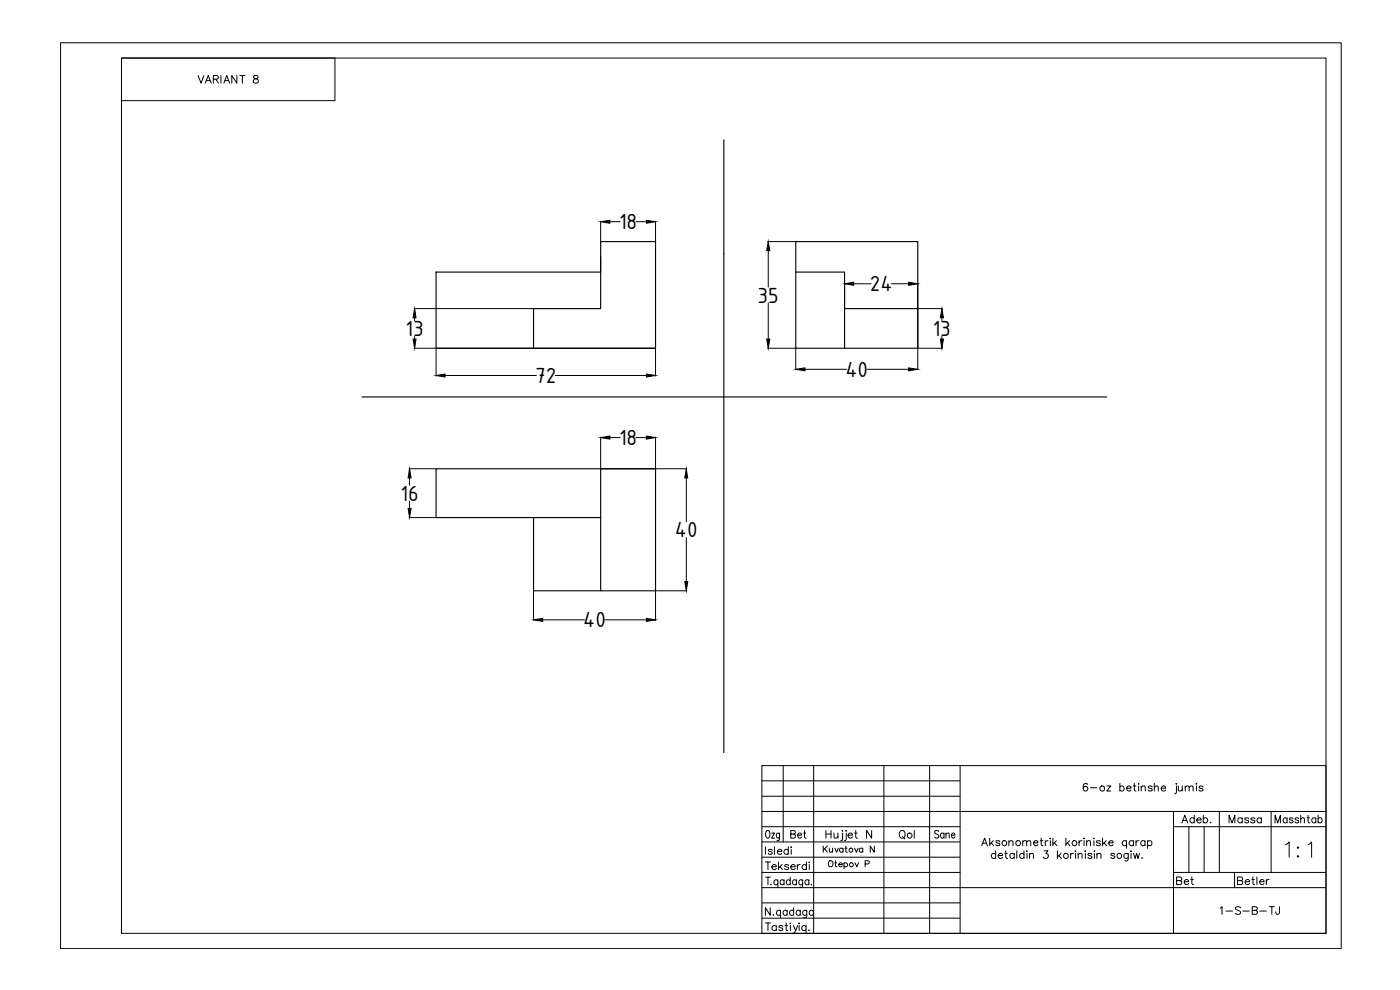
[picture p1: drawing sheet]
<svg xmlns="http://www.w3.org/2000/svg" width="420mm" height="297mm" viewBox="0 0 420 297" stroke-linecap="round" stroke-linejoin="round" font-family="sans-serif">
<defs><g id="words">
<g font-size="7.1">
<text x="185.8" y="68.8">18</text>
<text x="261" y="87.4">24</text>
<text x="227.3" y="90.8">35</text>
<text x="121.7" y="100.9">13</text>
<text x="279.9" y="100.9">13</text>
<text x="253.7" y="113.1">40</text>
<text x="160.6" y="114.9">72</text>
<text x="185.8" y="133.6">18</text>
<text x="120.2" y="150.3">16</text>
<text x="202.5" y="161.2">40</text>
<text x="175" y="188.3">40</text>
</g>
</g></defs>
<!-- layer: 0.25-STAMP -->
<path d="M18.2 12.8h384.3v271.8h-384.3zM228.7 234.3h59.4M228.7 238.9h59.4M228.7 243.5h59.4M228.7 257.2h59.4M356.8 248v13.8M361.4 248v13.8M228.7 266.3h59.4M228.7 275.5h59.4M228.7 270.9h59.4M228.7 261.8h59.4" fill="none" stroke="#000" stroke-width=".3"/>
<!-- layer: 0.3-STAMP -->
<g fill="none" stroke="#000" stroke-width=".3">
<path d="M36.5 17.4h361.4v262.6h-361.4zM36.5 17.4h64v12.8h-64zM36.5 17.4v109.8M36.5 147.4v132.6M228.7 229.7h169.2v50.3h-169.2zM235 229.7v22.9M244.2 229.7v50.3M265.3 229.7v50.3M279 229.7v50.3M288.1 229.7v50.3M228.7 248h59.4M228.7 252.6h59.4"/>
<path d="M288.1 243.5h109.8M352.2 248h45.7M352.2 243.5v36.5M365.9 243.5v18.3M381.5 243.5v18.3M288.1 266.3h109.8M352.2 261.8h45.7M370.5 261.8v4.5"/>
</g>
<!-- layer: 0.25-TEXT -->
<g fill="none" stroke="#000" stroke-width=".3">
<path d="M229.7 258.6h1.5M229.7 254.1v2.2M230.1 249.3l.2-.1a1.26 1.26 0 0 1 .4 2.1l-.1 .2a1.27 1.27 0 0 1-.5-2.2zM230.5 258.6v2.3M231.6 250h.9l-.9 1.5h.9M231.8 255.2a.7 .7 0 0 0-1.2 0l1.1 .5 .1 .3a.7 .7 0 0 1-1.2 0M232.4 254.1v2.2M233.3 255.5h1.3a.73 .73 0 0 0-1-.5 .73 .73 0 0 0-.3 1.1 .73 .73 0 0 0 1.1 .1l.2-.2M233.7 258.6v2.3M233.9 250v2l-.3 .2-.4-.1M233.9 250.2l-.1-.2a.72 .72 0 0 0-.8 .7 .72 .72 0 0 0 .6 .8l.3-.4M234.7 259.4l-1 1.1"/>
<path d="M236.6 255.2a.73 .73 0 0 0-1.1-.2 .73 .73 0 0 0 0 1.1 .73 .73 0 0 0 1.1-.1M236.6 254.1v2.2M236.7 259.7a.71 .71 0 0 0-1.2 0l.3 .4 .8 .2 .1 .3a.71 .71 0 0 1-1.2 0M237.3 250.2h1.2l.2-.4-.2-.5-1.2-.1v2.3l1.3-.2 .1-.6-.5-.5M237.5 254.1v.2zM237.5 254.8v1.5M239.3 259.4v1.5M239.4 250.6h1.2l-.1-.4a.66 .66 0 0 0-.9 .1 .66 .66 0 0 0 0 .9 .66 .66 0 0 0 1-.1M240.2 259.4a.78 .78 0 0 0-.9 .7M241.1 250h.7M241.4 249.2v1.8l.1 .3 .4 .2M242 259.7a.73 .73 0 0 0-1-.1 .73 .73 0 0 0 0 1.1 .73 .73 0 0 0 1-.1"/>
<path d="M242 258.6v2.3M242.9 258.6v.2zM242.9 259.4v1.5M247.9 249.2v2.3M247.9 250.2h1.5M249.4 249.2v2.3M250.3 250l.1 1.3 .5 .2 .6-.5M251.5 250v1.5M252.9 249.2v.2zM252.9 250v1.8l-.1 .3-.5 .1M253.8 249.3h.3zM254 250v1.8l-.2 .3-.4 .1"/>
<path d="M254.5 250.6h1.3a.72 .72 0 0 0-1.1-.5 .72 .72 0 0 0 .2 1.2 .65 .65 0 0 0 .9-.2M256.5 250h.7M256.8 249.2v1.8l.1 .3 .5 .2M261.6 249.2v2.3l-1.5-2.3v2.3M270.1 249.5l.2-.2a1.11 1.11 0 0 1 1.4 1 1.11 1.11 0 0 1-1.2 1.2l-.6-.9zM270.9 251l.6 .7M274.4 249.2v2.3M281.7 249.5l-.4-.3-.8 .3 .2 .5 .9 .5a.63 .63 0 0 1-.2 1 .63 .63 0 0 1-.9-.4M283.3 250.2l-.2-.2a.69 .69 0 0 0-.9 .7 .69 .69 0 0 0 .9 .6l.2-.2M283.3 250v1.5M283.9 250.4l.5-.4h.4l.1 1.5M283.9 250v1.5"/>
<path d="M285.6 250.6h1l-.2-.6a.69 .69 0 0 0-.9 .7 .69 .69 0 0 0 .9 .6l.2-.2M354.7 246.9l.9-2.3 .9 2.3M355 246.1h1.1M358.4 245.7a.73 .73 0 0 0-1.1-.1 .73 .73 0 0 0 0 1.1 .73 .73 0 0 0 1.1-.1M358.4 244.6v2.3M359.2 246h1.3a.72 .72 0 0 0-1.2-.5 .72 .72 0 0 0 .2 1.3 .64 .64 0 0 0 1-.2M361.1 245.7a.73 .73 0 0 1 1.1-.1 .73 .73 0 0 1 0 1.1 .73 .73 0 0 1-1.1-.1M361.1 244.6v2.3M363.3 246.7v.2l.1-.1M368.9 246.9v-2.3l.9 2.3 .8-2.3v2.3M372.8 245.7a.73 .73 0 0 0-1.1-.1 .73 .73 0 0 0 0 1.1 .73 .73 0 0 0 1.1-.1M372.8 245.4v1.5"/>
<path d="M374.7 245.7l-.4-.3-.7 .1v.2v.2l1 .3 .1 .4a.67 .67 0 0 1-1.1 0M376.6 245.7l-.5-.3-.6 .1-.1 .2 .1 .2 1 .3 .1 .4a.71 .71 0 0 1-1.2 0M378.6 245.7a.73 .73 0 0 0-1.1-.1 .73 .73 0 0 0 0 1.1 .73 .73 0 0 0 1.1-.1M378.6 245.4v1.5M382.7 246.9v-2.3l.8 2.3 .8-2.3v2.3M385.8 253.5l1.1-.9v4.6M386.3 245.7a.68 .68 0 0 0-1-.1 .68 .68 0 0 0 0 1 .68 .68 0 0 0 1 0M386.3 245.4v1.5M388.1 245.7l-.4-.3-.6 .1-.1 .2 .1 .2 .9 .3 .1 .4a.61 .61 0 0 1-.6 .3 .61 .61 0 0 1-.5-.3M389.3 254.4l.2-.3 .2 .3-.2 .2zM389.3 257l.2-.2 .2 .2-.2 .2zM389.8 245.7l-.4-.3-.6 .1-.1 .2 .1 .2 .9 .3 .1 .4a.6 .6 0 0 1-.6 .3 .6 .6 0 0 1-.5-.3"/>
<path d="M390.4 245.8l.5-.4 .5 .1 .1 1.4M390.4 244.6v2.3M392.3 245.4h.7M392.6 253.5l1-.9v4.6M392.6 244.6v1.8l.1 .4 .4 .1M394.9 245.7a.7 .7 0 0 0-1-.1 .7 .7 0 0 0 0 1 .7 .7 0 0 0 1 0M394.9 245.4v1.5M395.6 245.7a.7 .7 0 0 1 1-.1 .7 .7 0 0 1 0 1 .7 .7 0 0 1-1 0M395.6 244.6v2.3M229.7 276.9h1.5M229.8 263.2h1.4M230.5 263.2v2.3"/>
<path d="M230.5 276.9v2.3M231.2 272.3v2.3l-1.5-2.3v2.3M231.4 265.3l.1 .1M231.7 260.1h1.3a.68 .68 0 0 0-.8-.8 .68 .68 0 0 0-.5 1 .7 .7 0 0 0 .5 .6 .7 .7 0 0 0 .8-.3M232.1 274.4l.1 .1M233 278a.73 .73 0 0 0-1.1-.1 .73 .73 0 0 0 0 1.1 .73 .73 0 0 0 1.1-.1M233 277.7v1.5M233.4 264.3a.67 .67 0 0 0-.9-.1 .67 .67 0 0 0 0 1 .67 .67 0 0 0 .9-.1M233.4 264v2.2M234.1 260.1l.7 .8M234.2 273.4a.7 .7 0 0 0-1 0 .7 .7 0 0 0 0 1 .7 .7 0 0 0 1-.1M234.2 273.1v2.3"/>
<path d="M234.9 278a.67 .67 0 0 0-1.2 0l1.2 .8-.1 .3-.3 .1-.6-.1-.2-.2M235.3 264.3a.67 .67 0 0 0-1-.1 .67 .67 0 0 0 0 1 .67 .67 0 0 0 1-.1M235.3 264v1.5M235.6 277.7h.8M235.9 276.9v1.9l.1 .3 .4 .1M236.2 273.4a.7 .7 0 0 0-1 0 .7 .7 0 0 0 0 1 .7 .7 0 0 0 1-.1M236.2 273.1v1.5M237.2 264.3a.67 .67 0 0 0-1-.1 .67 .67 0 0 0 0 1 .67 .67 0 0 0 1-.1M237.2 263.2v2.3M237.2 276.9v.3zM237.2 277.7v1.5M237.3 260.1h1.3a.68 .68 0 0 0-.7-.8 .68 .68 0 0 0-.6 1 .7 .7 0 0 0 .6 .6 .7 .7 0 0 0 .7-.3"/>
<path d="M238.1 277.7l.7 1.5 .6-1.5M238.2 273.4a.7 .7 0 0 0-1 0 .7 .7 0 0 0 0 1 .7 .7 0 0 0 1-.1M238.2 272.3v2.3M238.8 279.2l-.4 .7-.4 .1M239 264.3a.67 .67 0 0 0-.9-.1 .67 .67 0 0 0 0 1 .67 .67 0 0 0 .9-.1M239 264v1.5M239.8 276.9v.3zM239.8 277.7v1.5M240.2 273.4a.7 .7 0 0 0-1 0 .7 .7 0 0 0 0 1 .7 .7 0 0 0 1-.1M240.2 273.1v1.5M240.9 264l-.1 2-.3 .2h-.5M240.9 264.3a.67 .67 0 0 0-1-.1 .67 .67 0 0 0 0 1 .67 .67 0 0 0 1-.1"/>
<path d="M241.9 278a.73 .73 0 0 0-1.1-.1 .73 .73 0 0 0 0 1.1 .73 .73 0 0 0 1.1-.1M241.9 277.7v2.3M242.1 273.1l-.1 2.1-.3 .2-.5-.1M242.1 273.4a.7 .7 0 0 0-1 0 .7 .7 0 0 0 0 1 .7 .7 0 0 0 1-.1M242.8 264.3a.67 .67 0 0 0-1-.1 .67 .67 0 0 0 0 1 .67 .67 0 0 0 1-.1M242.8 264v1.5M242.8 279l-.1 .1h.2M243.6 265.3l-.2 .1h.2M244.1 273.4a.72 .72 0 0 0-1 0 .72 .72 0 0 0 0 1 .72 .72 0 0 0 1-.1M244.1 273.1v1.5M353.1 264.2l1.3-.1 .2-.3v-.4l-.5-.3h-1v2.3l1.5-.2v-.8l-.5-.2M355.4 264.6h1.3a.68 .68 0 0 0-.8-.8 .68 .68 0 0 0-.5 1 .72 .72 0 0 0 .5 .6 .72 .72 0 0 0 .8-.3"/>
<path d="M357.3 263.9h.8M357.7 263.1v1.9l.1 .3 .4 .1M371.4 264.2l1.3-.1 .2-.3-.1-.4-.4-.3h-1v2.3l1.4-.2v-.8l-.4-.2M373.7 264.6h1.3a.68 .68 0 0 0-.8-.8 .68 .68 0 0 0-.5 1 .72 .72 0 0 0 .5 .6 .72 .72 0 0 0 .8-.3M375.7 263.9h.7M376 263.1v1.9l.1 .3 .4 .1M377.2 263.1v2.3M378.1 264.6h1.3a.68 .68 0 0 0-.8-.8 .68 .68 0 0 0-.5 1 .72 .72 0 0 0 .5 .6 .72 .72 0 0 0 .8-.3M380 263.9v1.5M380.9 263.9a.72 .72 0 0 0-.9 .7"/>
<circle cx="273" cy="250.7" r=".76"/>
</g>
<g fill="none" stroke="#000" stroke-width=".3">
<path d="M294.6 253.8l.9-2.3 .8 2.3M295 253h1.1M297 251.5v2.3M297.4 252.9l.8 .9M298.1 252.2l-1.1 1.1M298.8 256.4a.73 .73 0 0 0-1.1-.1 .73 .73 0 0 0 0 1.1 .73 .73 0 0 0 1.1-.2M298.8 255.3v2.3M299.6 256.7h1.3a.72 .72 0 0 0-1.2-.5 .72 .72 0 0 0 .2 1.2 .64 .64 0 0 0 1-.2M300.1 252.6a.67 .67 0 0 0-1.2 0l.1 .2 .9 .3 .2 .3a.67 .67 0 0 1-1.2 0M301.6 256h.7M301.9 255.3v1.8l.1 .3 .4 .2M302.8 252.7l.5-.5 .6 .1 .1 1.5"/>
<path d="M302.8 252.2v1.6M304.4 256.4a.73 .73 0 0 0-1.1-.1 .73 .73 0 0 0 0 1.1 .73 .73 0 0 0 1.1-.2M304.4 256v1.6M305.2 255.3v2.3M306.9 252.7l.6-.5 .5 .1 .1 1.5M306.9 252.2v1.6M307.3 256.4a.73 .73 0 0 0-1.1-.1 .73 .73 0 0 0 0 1.1 .73 .73 0 0 0 1.1-.2M307.3 255.3v2.3M308.1 255.4h.2zM308.1 252.7l.6-.5 .5 .1 .1 1.5M308.2 256v1.6M309 256.5a.76 .76 0 0 1 1-.4l.1 1.5"/>
<path d="M309 256v1.6M310.2 252.9h1.3a.72 .72 0 0 0-1.2-.5 .72 .72 0 0 0 .2 1.2 .64 .64 0 0 0 1-.2M312.2 252.2h.7M312.5 251.5v1.8l.1 .3 .4 .2M313.3 255.3h1.2l-.6 .8a.78 .78 0 0 1 .5 1.3 .78 .78 0 0 1-1.3-.3M313.7 252.2v1.6M314.6 252.2a.66 .66 0 0 0-.9 .7M315.1 251.6h.2zM315.2 252.2v1.6M316 251.5v2.3M316.4 252.9l.8 .9M317 252.2l-1 1.1"/>
<path d="M317.3 255.3v2.3M317.8 256.7l.7 .9M318.4 256l-1.1 1.1M319.9 251.5v2.3M320.4 252.9l.7 .9M321 252.2l-1.1 1.1M321.3 256v1.6M322.1 256a.66 .66 0 0 0-.8 .7M322.7 255.4h.2zM322.8 256v1.6M323.6 256.5l.5-.5 .5 .1 .2 1.5M323.6 256v1.6"/>
<path d="M323.8 252.2v1.6M324.7 252.2a.72 .72 0 0 0-.9 .7M325.2 251.6h.3zM325.3 252.2v1.6M325.6 255.4h.3zM325.7 256v1.6M326.1 252.7l.6-.5 .5 .1 .1 1.5M326.1 252.2v1.6M327.7 256.4a.67 .67 0 0 0-1.2 0l1.1 .5 .1 .3a.67 .67 0 0 1-1.2 0M328.2 251.6h.2zM328.3 252.2v1.6M328.4 255.4h.2z"/>
<path d="M328.4 256v1.6M329.2 256.5l.5-.5 .6 .1 .1 1.5M329.2 256v1.6M330.3 252.6a.67 .67 0 0 0-1.2 0l.1 .2 .9 .3 .2 .3a.67 .67 0 0 1-1.2 0M330.9 251.5v2.3M331.4 252.9l.7 .9M332 252.2l-1.1 1.1M332.8 252.9h1.3a.72 .72 0 0 0-1.2-.5 .72 .72 0 0 0 .2 1.2 .64 .64 0 0 0 1-.2M334.6 256.4a.71 .71 0 0 0-1.3 0l1.1 .5 .2 .3a.71 .71 0 0 1-1.3 0M338.1 252.6a.73 .73 0 0 0-1.1-.1 .73 .73 0 0 0 0 1 .73 .73 0 0 0 1.1-.1M338.1 252.2v2.3M338.6 256l-.1 2.1-.4 .2-.5-.1"/>
<path d="M338.6 256.4a.73 .73 0 0 0-1.1-.1 .73 .73 0 0 0 0 1.1 .73 .73 0 0 0 1.1-.2M339.4 255.3v.2zM339.4 256v1.6M340.2 252.6a.73 .73 0 0 0-1.1-.1 .73 .73 0 0 0 0 1 .73 .73 0 0 0 1.1-.1M340.2 252.2v1.6M340.2 256l.5 1.6 .4-1.6 .4 1.6 .5-1.6M340.9 252.2v1.6M341.8 252.2a.72 .72 0 0 0-.9 .7M342.7 257.4h-.1h.2M343.6 252.6a.71 .71 0 0 0-1-.1 .71 .71 0 0 0 0 1 .71 .71 0 0 0 1-.1M343.6 252.2v1.6M344.4 252.6a.73 .73 0 0 1 1.1-.1 .73 .73 0 0 1 0 1 .73 .73 0 0 1-1.1-.1"/>
<path d="M344.4 252.2v2.3"/>
<circle cx="301.4" cy="253" r=".75"/>
<circle cx="305.6" cy="253" r=".75"/>
<circle cx="319.9" cy="256.8" r=".76"/>
<circle cx="322.5" cy="253" r=".75"/>
<circle cx="335.9" cy="256.8" r=".75"/>
</g>
<!-- layer: 0 -->
<g fill="none" stroke="#000" stroke-width=".3">
<path d="M59.5 22.7l.8 2.2 .9-2.2M61.6 24.9l.9-2.2 .9 2.2M61.9 24.2h1.1M64 23.8l1.3-.2 .2-.5-.2-.4h-1.3v2.2M64.8 23.8l.7 1.1M66.3 22.7v2.2M67.2 24.9l.8-2.2 .9 2.2M67.5 24.2h1.1M71.1 22.7v2.2l-1.5-2.2v2.2M72 22.7h1.5M72.7 22.7v2.2M76.2 22.7v.7l.7 .2a.66 .66 0 0 1 .6 .7 .66 .66 0 0 1-.5 .6l-.9-.2a.87 .87 0 0 1 .1-.9 .87 .87 0 0 1 .9-.3l.3-.5a.93 .93 0 0 0-1.2-.3z"/>
<path d="M180.3 66.4v6M183 66.5h3.2M190.9 66.5h3.1M196.7 66.4v6M230.4 72.5h8.4M230.6 75.2v10.9M124.3 92.6h35.8M124.4 95.3v.9M230.6 90.9v10.8M253.5 85v7.6M256.2 85.1h5.2M267.5 85.1h5.2"/>
<path d="M275.4 85v7.6M275.5 92.6h7.3M282.7 95.3v.9M124.3 104.5h35.8M124.4 100.9v.8M130.9 104.6v8.2M133.6 112.7h27.4M166.6 112.7h27.4M196.7 104.6v8.2M230.4 104.5h8.4M238.8 104.6v6.4M241.6 110.8h12.5"/>
<path d="M260.2 110.8h12.5M275.4 104.6v6.4M275.5 104.5h7.3M282.7 100.9v.8M180.3 131.1v9.5M183 131.3h3.2M190.9 131.3h3.1M196.7 131.1v9.5M122.7 140.6h8.1M122.7 155.3h8.1M122.9 143.4v2.2M122.9 150.3v2.2"/>
<path d="M196.8 140.6h9.3M206 143.4v13.2M160.1 177.3v8.9M196.7 177.3v8.9M196.8 177.3h9.3M206 161.3v13.2M162.9 186h12.5M181.5 186h12.5M326.4 235.4a.64 .64 0 0 0-1-.2l-.3 .9 .1 .9a.71 .71 0 0 0 1.1 .2 .71 .71 0 0 0-.2-1.1 .71 .71 0 0 0-1 .5M327.3 236.4h1.9M332.2 235.8h1.1l-1.1 1.5h1.1M336.1 236.1a.72 .72 0 0 1 1 0 .72 .72 0 0 1 0 1 .72 .72 0 0 1-1-.1"/>
<path d="M336.1 235v2.3M338.1 236.5h1.3a.68 .68 0 0 0-.7-.7 .68 .68 0 0 0-.6 .9 .72 .72 0 0 0 .6 .6 .72 .72 0 0 0 .7-.3M340.1 235.8h.8M340.4 235v1.9l.1 .4h.5M341.7 235v.3zM341.7 235.8v1.5M342.5 236.3l.5-.5 .6 .1 .1 1.4M342.5 235.8v1.5M345.8 236.1a.71 .71 0 0 0-1.2 0l1.2 .8-.1 .4h-.4h-.6l-.1-.3M346.4 236.3l.6-.5 .5 .1 .1 1.4M346.4 235v2.3M348.5 236.5h1.3a.68 .68 0 0 0-.8-.7 .68 .68 0 0 0-.5 .9 .72 .72 0 0 0 .5 .6 .72 .72 0 0 0 .8-.3"/>
<path d="M353.1 235v.3zM353.1 235.8v1.9l-.2 .3-.4 .1M353.6 235.8l.1 1.5h.6l.5-.4M354.8 235.8v1.5M355.7 236.3l.5-.5 .6 .1 .1 1.4M355.7 235.8v1.5M356.9 236.3l.5-.5 .6 .1 .1 1.4M359.1 235v.3zM359.1 235.8v1.5M361 236.1a.67 .67 0 0 0-1.2 0l1.2 .8-.4 .4h-.7l-.1-.3M247.1 253.8v1.9M247.5 254.6l.8 1.1"/>
<path d="M248.3 253.8l-1.2 1.3M248.8 258.5a.8 .8 0 0 1 1.2 .7 .8 .8 0 0 1-1.2 .6l-.2-.4zM248.9 254.5l.1 1.1 .4 .1 .5-.4M249.9 254.5v1.2M250.5 258.9h.6M250.5 254.5l.6 1.2 .5-1.2M250.8 258.2v1.5v.3l.4 .1M251.7 259.4h1.1a.58 .58 0 0 0-.8-.4 .58 .58 0 0 0-.3 .9 .58 .58 0 0 0 .9 .1l.2-.2M253 254.7a.59 .59 0 0 0-.9-.1 .59 .59 0 0 0 0 .9 .59 .59 0 0 0 .9-.1M253 254.5v1.2M253.3 259.1a.59 .59 0 0 1 .9-.1 .59 .59 0 0 1 0 .9 .59 .59 0 0 1-.9-.1M253.3 258.9v1.8"/>
<path d="M253.6 254.5h.6M253.8 253.8v1.5l.5 .4M256.5 254.5l.5 1.2 .5-1.2M256.6 258.9l.5 1.2 .6-1.2M258.9 254.7a.59 .59 0 0 0-.8-.1 .59 .59 0 0 0 0 .9 .59 .59 0 0 0 .8-.1M258.9 254.5v1.2M259.6 259.2l1.1-.1 .1-.7-1.2-.2v1.9M262.4 253.8v1.9l-1.2-1.9v1.9M366.2 272.5l.5-.5v2.3M367.9 273.4h2M372.3 272.4a.85 .85 0 0 0-.8-.4 .85 .85 0 0 0-.7 .6l.2 .3 1.1 .5 .2 .3v.3l-.6 .3-.9-.3M373 273.4h1.9"/>
<path d="M375.8 273.1l1.3-.1 .2-.3-.1-.4-1.4-.3v2.3l1.3-.1 .2-.6-.5-.5M378.1 273.4h1.9M380.9 272h1.6M381.7 272v2.3M384 272v1.8l-.2 .4h-.7l-.2-.6"/>
<circle cx="330.8" cy="236.6" r=".76"/>
<circle cx="255.4" cy="255.1" r=".6"/>
<circle cx="255.5" cy="259.5" r=".6"/>
</g>
<path d="M217.2 76.1v149.7M108.6 119.1h223.5" fill="none" stroke="#000" stroke-width=".34"/>
<!-- layer: 0 -->
<path d="M217.2 42v34.1M180.3 77.1v15.5h-20.2v11.9h36.6M238.8 72.5h36.6v32h-36.6zM130.9 81.6h49.4v-9.1h16.4v32h-65.8zM238.8 81.6h14.7v22.9M253.5 92.6h21.9v11.9M180.3 140.6h16.4v36.7h-16.4zM180.3 155.3h-20.2v22h20.2M196.7 140.6h-65.8v14.7h29.2" fill="none" stroke="#000" stroke-width=".34"/>
<g fill="#000" stroke="#000" stroke-width=".3">
<path d="M180.3 66.5l2.7-.4v.9zM194 66.1l2.7 .4-2.7 .5zM230.6 72.5l.4 2.7h-.9zM124.4 92.6l.5 2.7h-.9zM253.5 85.1l2.7-.4v.9zM272.7 84.7l2.7 .4-2.7 .5zM282.7 92.6l.4 2.7h-.9zM124 101.7h.9l-.5 2.8zM130.9 112.7l2.7-.5v.9zM194 112.2l2.7 .5-2.7 .4zM230.1 101.7h.9l-.4 2.8zM238.8 110.8l2.8-.4v.9z"/>
<path d="M272.7 110.4l2.7 .4-2.7 .5zM282.2 101.7h.9l-.4 2.8zM180.3 131.3l2.7-.5v1zM194 130.8l2.7 .5-2.7 .5zM122.9 140.6l.5 2.8h-.9zM122.5 152.5h.9l-.5 2.8zM206 140.6l.4 2.8h-.9zM205.5 174.5h.9l-.4 2.8zM160.1 186l2.8-.5v1zM194 185.5l2.7 .5-2.7 .5z"/>
</g>
<use href="#words"/>
</svg>
